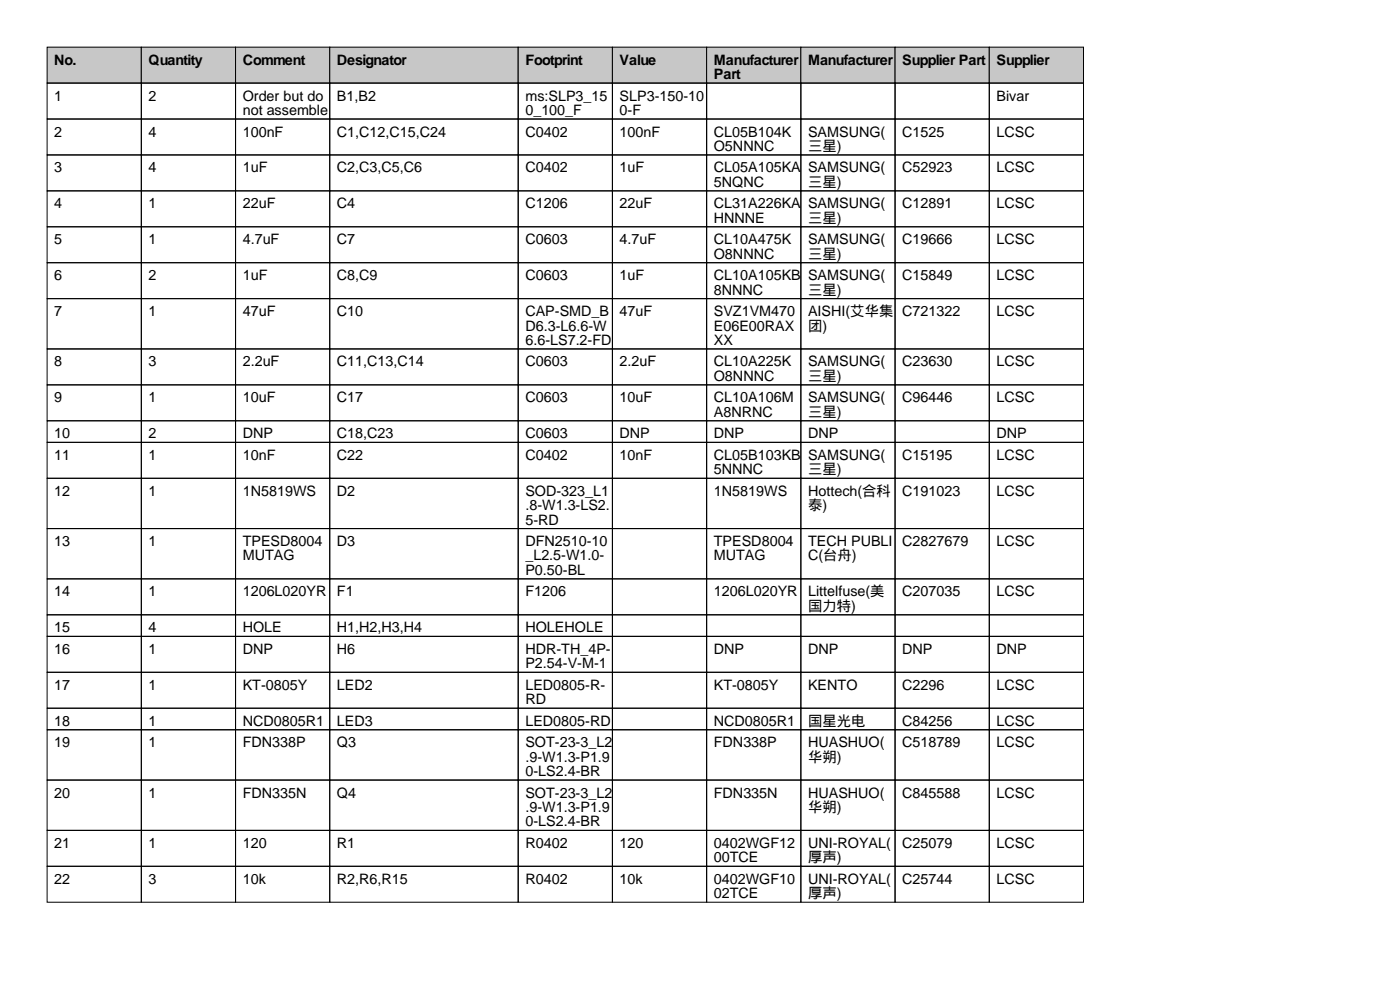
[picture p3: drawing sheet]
<svg xmlns="http://www.w3.org/2000/svg" width="297mm" height="210mm" viewBox="0 0 297 210" stroke-linecap="round" stroke-linejoin="round" font-family="sans-serif">
<defs><g id="words">
<g font-size="3">
<text x="11.5" y="13.7">No.</text>
<text x="31.5" y="13.7">Quantity</text>
<text x="51.5" y="13.7">Comment</text>
<text x="71.5" y="13.7">Designator</text>
<text x="111.5" y="13.7">Footprint</text>
<text x="131.5" y="13.7">Value</text>
<text x="151.5" y="13.7">Manufacturer</text>
<text x="151.5" y="16.8">Part</text>
<text x="171.5" y="13.7">Manufacturer</text>
<text x="191.5" y="13.7">Supplier Part</text>
<text x="211.5" y="13.7">Supplier</text>
<text x="11.5" y="21.3">1</text>
<text x="31.5" y="21.3">2</text>
<text x="51.5" y="21.3">Order but do</text>
<text x="71.5" y="21.3">B1,B2</text>
<text x="111.5" y="21.3">ms:SLP3_15</text>
<text x="131.5" y="21.3">SLP3-150-10</text>
<text x="211.5" y="21.3">Bivar</text>
<text x="11.5" y="29">2</text>
<text x="31.5" y="29">4</text>
<text x="51.5" y="24.4">not assemble</text>
<text x="51.5" y="29">100nF</text>
<text x="71.5" y="29">C1,C12,C15,C24</text>
<text x="111.5" y="24.4">0_100_F</text>
<text x="111.5" y="29">C0402</text>
<text x="131.5" y="24.4">0-F</text>
<text x="131.5" y="29">100nF</text>
<text x="151.5" y="29">CL05B104K</text>
<text x="171.5" y="29">SAMSUNG(</text>
<text x="191.5" y="29">C1525</text>
<text x="211.5" y="29">LCSC</text>
<text x="151.5" y="32">O5NNNC</text>
<text x="171.5" y="32">三星)</text>
<text x="11.5" y="36.6">3</text>
<text x="31.5" y="36.6">4</text>
<text x="51.5" y="36.6">1uF</text>
<text x="71.5" y="36.6">C2,C3,C5,C6</text>
<text x="111.5" y="36.6">C0402</text>
<text x="131.5" y="36.6">1uF</text>
<text x="151.5" y="36.6">CL05A105KA</text>
<text x="151.5" y="39.6">5NQNC</text>
<text x="171.5" y="36.6">SAMSUNG(</text>
<text x="171.5" y="39.6">三星)</text>
<text x="191.5" y="36.6">C52923</text>
<text x="211.5" y="36.6">LCSC</text>
<text x="11.5" y="44.2">4</text>
<text x="31.5" y="44.2">1</text>
<text x="51.5" y="44.2">22uF</text>
<text x="71.5" y="44.2">C4</text>
<text x="111.5" y="44.2">C1206</text>
<text x="131.5" y="44.2">22uF</text>
<text x="151.5" y="44.2">CL31A226KA</text>
<text x="151.5" y="47.2">HNNNE</text>
<text x="171.5" y="44.2">SAMSUNG(</text>
<text x="171.5" y="47.2">三星)</text>
<text x="191.5" y="44.2">C12891</text>
<text x="211.5" y="44.2">LCSC</text>
<text x="11.5" y="51.8">5</text>
<text x="31.5" y="51.8">1</text>
<text x="51.5" y="51.8">4.7uF</text>
<text x="71.5" y="51.8">C7</text>
<text x="111.5" y="51.8">C0603</text>
<text x="131.5" y="51.8">4.7uF</text>
<text x="151.5" y="51.8">CL10A475K</text>
<text x="171.5" y="51.8">SAMSUNG(</text>
<text x="191.5" y="51.8">C19666</text>
<text x="211.5" y="51.8">LCSC</text>
<text x="11.5" y="59.4">6</text>
<text x="31.5" y="59.4">2</text>
<text x="51.5" y="59.4">1uF</text>
<text x="71.5" y="59.4">C8,C9</text>
<text x="111.5" y="59.4">C0603</text>
<text x="131.5" y="59.4">1uF</text>
<text x="151.5" y="54.9">O8NNNC</text>
<text x="151.5" y="59.4">CL10A105KB</text>
<text x="171.5" y="54.9">三星)</text>
<text x="171.5" y="59.4">SAMSUNG(</text>
<text x="191.5" y="59.4">C15849</text>
<text x="211.5" y="59.4">LCSC</text>
<text x="151.5" y="62.5">8NNNC</text>
<text x="171.5" y="62.5">三星)</text>
<text x="11.5" y="67.1">7</text>
<text x="31.5" y="67.1">1</text>
<text x="51.5" y="67.1">47uF</text>
<text x="71.5" y="67.1">C10</text>
<text x="111.5" y="67.1">CAP-SMD_B</text>
<text x="111.5" y="70.1">D6.3-L6.6-W</text>
<text x="131.5" y="67.1">47uF</text>
<text x="151.5" y="67.1">SVZ1VM470</text>
<text x="151.5" y="70.1">E06E00RAX</text>
<text x="171.5" y="67.1">AISHI(艾华集</text>
<text x="171.5" y="70.1">团)</text>
<text x="191.5" y="67.1">C721322</text>
<text x="211.5" y="67.1">LCSC</text>
<text x="11.5" y="77.7">8</text>
<text x="31.5" y="77.7">3</text>
<text x="51.5" y="77.7">2.2uF</text>
<text x="71.5" y="77.7">C11,C13,C14</text>
<text x="111.5" y="73.2">6.6-LS7.2-FD</text>
<text x="111.5" y="77.7">C0603</text>
<text x="131.5" y="77.7">2.2uF</text>
<text x="151.5" y="73.2">XX</text>
<text x="151.5" y="77.7">CL10A225K</text>
<text x="171.5" y="77.7">SAMSUNG(</text>
<text x="191.5" y="77.7">C23630</text>
<text x="211.5" y="77.7">LCSC</text>
<text x="151.5" y="80.8">O8NNNC</text>
<text x="171.5" y="80.8">三星)</text>
<text x="11.5" y="85.3">9</text>
<text x="31.5" y="85.3">1</text>
<text x="51.5" y="85.3">10uF</text>
<text x="71.5" y="85.3">C17</text>
<text x="111.5" y="85.3">C0603</text>
<text x="131.5" y="85.3">10uF</text>
<text x="151.5" y="85.3">CL10A106M</text>
<text x="151.5" y="88.4">A8NRNC</text>
<text x="171.5" y="85.3">SAMSUNG(</text>
<text x="171.5" y="88.4">三星)</text>
<text x="191.5" y="85.3">C96446</text>
<text x="211.5" y="85.3">LCSC</text>
<text x="11.5" y="93">10</text>
<text x="31.5" y="93">2</text>
<text x="51.5" y="93">DNP</text>
<text x="71.5" y="93">C18,C23</text>
<text x="111.5" y="93">C0603</text>
<text x="131.5" y="93">DNP</text>
<text x="151.5" y="93">DNP</text>
<text x="171.5" y="93">DNP</text>
<text x="211.5" y="93">DNP</text>
<text x="11.5" y="97.5">11</text>
<text x="31.5" y="97.5">1</text>
<text x="51.5" y="97.5">10nF</text>
<text x="71.5" y="97.5">C22</text>
<text x="111.5" y="97.5">C0402</text>
<text x="131.5" y="97.5">10nF</text>
<text x="151.5" y="97.5">CL05B103KB</text>
<text x="151.5" y="100.6">5NNNC</text>
<text x="171.5" y="97.5">SAMSUNG(</text>
<text x="171.5" y="100.6">三星)</text>
<text x="191.5" y="97.5">C15195</text>
<text x="211.5" y="97.5">LCSC</text>
<text x="11.5" y="105.2">12</text>
<text x="31.5" y="105.2">1</text>
<text x="51.5" y="105.2">1N5819WS</text>
<text x="71.5" y="105.2">D2</text>
<text x="111.5" y="105.2">SOD-323_L1</text>
<text x="151.5" y="105.2">1N5819WS</text>
<text x="171.5" y="105.2">Hottech(合科</text>
<text x="191.5" y="105.2">C191023</text>
<text x="211.5" y="105.2">LCSC</text>
<text x="111.5" y="108.2">.8-W1.3-LS2.</text>
<text x="111.5" y="111.3">5-RD</text>
<text x="171.5" y="108.2">泰)</text>
<text x="11.5" y="115.8">13</text>
<text x="31.5" y="115.8">1</text>
<text x="51.5" y="115.8">TPESD8004</text>
<text x="51.5" y="118.9">MUTAG</text>
<text x="71.5" y="115.8">D3</text>
<text x="111.5" y="115.8">DFN2510-10</text>
<text x="111.5" y="118.9">_L2.5-W1.0-</text>
<text x="151.5" y="115.8">TPESD8004</text>
<text x="151.5" y="118.9">MUTAG</text>
<text x="171.5" y="115.8">TECH PUBLI</text>
<text x="171.5" y="118.9">C(台舟)</text>
<text x="191.5" y="115.8">C2827679</text>
<text x="211.5" y="115.8">LCSC</text>
<text x="111.5" y="121.9">P0.50-BL</text>
<text x="11.5" y="126.5">14</text>
<text x="31.5" y="126.5">1</text>
<text x="51.5" y="126.5">1206L020YR</text>
<text x="71.5" y="126.5">F1</text>
<text x="111.5" y="126.5">F1206</text>
<text x="151.5" y="126.5">1206L020YR</text>
<text x="171.5" y="126.5">Littelfuse(美</text>
<text x="171.5" y="129.5">国力特)</text>
<text x="191.5" y="126.5">C207035</text>
<text x="211.5" y="126.5">LCSC</text>
<text x="11.5" y="134.1">15</text>
<text x="31.5" y="134.1">4</text>
<text x="51.5" y="134.1">HOLE</text>
<text x="71.5" y="134.1">H1,H2,H3,H4</text>
<text x="111.5" y="134.1">HOLEHOLE</text>
<text x="11.5" y="138.7">16</text>
<text x="31.5" y="138.7">1</text>
<text x="51.5" y="138.7">DNP</text>
<text x="71.5" y="138.7">H6</text>
<text x="111.5" y="138.7">HDR-TH_4P-</text>
<text x="111.5" y="141.7">P2.54-V-M-1</text>
<text x="151.5" y="138.7">DNP</text>
<text x="171.5" y="138.7">DNP</text>
<text x="191.5" y="138.7">DNP</text>
<text x="211.5" y="138.7">DNP</text>
<text x="11.5" y="146.3">17</text>
<text x="31.5" y="146.3">1</text>
<text x="51.5" y="146.3">KT-0805Y</text>
<text x="71.5" y="146.3">LED2</text>
<text x="111.5" y="146.3">LED0805-R-</text>
<text x="111.5" y="149.4">RD</text>
<text x="151.5" y="146.3">KT-0805Y</text>
<text x="171.5" y="146.3">KENTO</text>
<text x="191.5" y="146.3">C2296</text>
<text x="211.5" y="146.3">LCSC</text>
<text x="11.5" y="153.9">18</text>
<text x="31.5" y="153.9">1</text>
<text x="51.5" y="153.9">NCD0805R1</text>
<text x="71.5" y="153.9">LED3</text>
<text x="111.5" y="153.9">LED0805-RD</text>
<text x="151.5" y="153.9">NCD0805R1</text>
<text x="171.5" y="153.9">国星光电</text>
<text x="191.5" y="153.9">C84256</text>
<text x="211.5" y="153.9">LCSC</text>
<text x="11.5" y="158.5">19</text>
<text x="31.5" y="158.5">1</text>
<text x="51.5" y="158.5">FDN338P</text>
<text x="71.5" y="158.5">Q3</text>
<text x="111.5" y="158.5">SOT-23-3_L2</text>
<text x="111.5" y="161.5">.9-W1.3-P1.9</text>
<text x="151.5" y="158.5">FDN338P</text>
<text x="171.5" y="158.5">HUASHUO(</text>
<text x="171.5" y="161.5">华朔)</text>
<text x="191.5" y="158.5">C518789</text>
<text x="211.5" y="158.5">LCSC</text>
<text x="111.5" y="164.6">0-LS2.4-BR</text>
<text x="11.5" y="169.2">20</text>
<text x="31.5" y="169.2">1</text>
<text x="51.5" y="169.2">FDN335N</text>
<text x="71.5" y="169.2">Q4</text>
<text x="111.5" y="169.2">SOT-23-3_L2</text>
<text x="111.5" y="172.2">.9-W1.3-P1.9</text>
<text x="151.5" y="169.2">FDN335N</text>
<text x="171.5" y="169.2">HUASHUO(</text>
<text x="171.5" y="172.2">华朔)</text>
<text x="191.5" y="169.2">C845588</text>
<text x="211.5" y="169.2">LCSC</text>
<text x="11.5" y="179.8">21</text>
<text x="31.5" y="179.8">1</text>
<text x="51.5" y="179.8">120</text>
<text x="71.5" y="179.8">R1</text>
<text x="111.5" y="175.3">0-LS2.4-BR</text>
<text x="111.5" y="179.8">R0402</text>
<text x="131.5" y="179.8">120</text>
<text x="151.5" y="179.8">0402WGF12</text>
<text x="171.5" y="179.8">UNI-ROYAL(</text>
<text x="191.5" y="179.8">C25079</text>
<text x="211.5" y="179.8">LCSC</text>
<text x="151.5" y="182.9">00TCE</text>
<text x="171.5" y="182.9">厚声)</text>
<text x="11.5" y="187.5">22</text>
<text x="31.5" y="187.5">3</text>
<text x="51.5" y="187.5">10k</text>
<text x="71.5" y="187.5">R2,R6,R15</text>
<text x="111.5" y="187.5">R0402</text>
<text x="131.5" y="187.5">10k</text>
<text x="151.5" y="187.5">0402WGF10</text>
<text x="151.5" y="190.5">02TCE</text>
<text x="171.5" y="187.5">UNI-ROYAL(</text>
<text x="171.5" y="190.5">厚声)</text>
<text x="191.5" y="187.5">C25744</text>
<text x="211.5" y="187.5">LCSC</text>
</g>
</g></defs>
<g fill="#c7c7c7" stroke="#000" stroke-width=".21">
<path d="M10 10h20v7.6h-20z"/>
<path d="M30 10h20v7.6h-20z"/>
<path d="M50 10h20v7.6h-20z"/>
<path d="M70 10h40v7.6h-40z"/>
<path d="M110 10h20v7.6h-20z"/>
<path d="M130 10h20v7.6h-20z"/>
<path d="M150 10h20v7.6h-20z"/>
<path d="M170 10h20v7.6h-20z"/>
<path d="M190 10h20v7.6h-20z"/>
<path d="M210 10h20v7.6h-20z"/>
</g>
<g fill="none" stroke="#000" stroke-width=".21">
<path d="M10 17.6h20v7.6h-20zM30 17.6h20v7.6h-20zM50 17.6h20v7.6h-20zM70 17.6h40v7.6h-40zM110 17.6h20v7.6h-20zM130 17.6h20v7.6h-20zM150 17.6h20v7.6h-20zM170 17.6h20v7.6h-20zM190 17.6h20v7.6h-20zM210 17.6h20v7.6h-20zM10 25.2h20v7.7h-20zM10 32.9h20v7.6h-20z"/>
<path d="M30 25.2h20v7.7h-20zM30 32.9h20v7.6h-20zM50 25.2h20v7.7h-20zM50 32.9h20v7.6h-20zM70 25.2h40v7.7h-40zM70 32.9h40v7.6h-40zM110 25.2h20v7.7h-20zM110 32.9h20v7.6h-20zM130 25.2h20v7.7h-20zM130 32.9h20v7.6h-20zM150 25.2h20v7.7h-20zM150 32.9h20v7.6h-20z"/>
<path d="M170 25.2h20v7.7h-20zM170 32.9h20v7.6h-20zM190 25.2h20v7.7h-20zM190 32.9h20v7.6h-20zM210 25.2h20v7.7h-20zM210 32.9h20v7.6h-20zM10 40.5h20v7.6h-20zM10 48.1h20v7.6h-20zM10 55.7h20v7.6h-20zM30 40.5h20v7.6h-20zM30 48.1h20v7.6h-20zM30 55.7h20v7.6h-20z"/>
<path d="M50 40.5h20v7.6h-20zM50 48.1h20v7.6h-20zM50 55.7h20v7.6h-20zM70 40.5h40v7.6h-40zM70 48.1h40v7.6h-40zM70 55.7h40v7.6h-40zM110 40.5h20v7.6h-20zM110 48.1h20v7.6h-20zM110 55.7h20v7.6h-20zM130 40.5h20v7.6h-20zM130 48.1h20v7.6h-20zM130 55.7h20v7.6h-20z"/>
<path d="M150 40.5h20v7.6h-20zM150 48.1h20v7.6h-20zM150 55.7h20v7.6h-20zM170 40.5h20v7.6h-20zM170 48.1h20v7.6h-20zM170 55.7h20v7.6h-20zM190 40.5h20v7.6h-20zM190 48.1h20v7.6h-20zM190 55.7h20v7.6h-20zM210 40.5h20v7.6h-20zM210 48.1h20v7.6h-20zM210 55.7h20v7.6h-20z"/>
<path d="M10 63.3h20v10.7h-20zM10 74h20v7.6h-20zM30 63.3h20v10.7h-20zM30 74h20v7.6h-20zM50 63.3h20v10.7h-20zM50 74h20v7.6h-20zM70 63.3h40v10.7h-40zM70 74h40v7.6h-40zM110 63.3h20v10.7h-20zM110 74h20v7.6h-20zM130 63.3h20v10.7h-20zM130 74h20v7.6h-20z"/>
<path d="M150 63.3h20v10.7h-20zM150 74h20v7.6h-20zM170 63.3h20v10.7h-20zM170 74h20v7.6h-20zM190 63.3h20v10.7h-20zM190 74h20v7.6h-20zM210 63.3h20v10.7h-20zM210 74h20v7.6h-20zM10 81.6h20v7.6h-20zM10 89.2h20v4.6h-20zM10 93.8h20v7.6h-20zM30 81.6h20v7.6h-20z"/>
<path d="M30 89.2h20v4.6h-20zM30 93.8h20v7.6h-20zM50 81.6h20v7.6h-20zM50 89.2h20v4.6h-20zM50 93.8h20v7.6h-20zM70 81.6h40v7.6h-40zM70 89.2h40v4.6h-40zM70 93.8h40v7.6h-40zM110 81.6h20v7.6h-20zM110 89.2h20v4.6h-20zM110 93.8h20v7.6h-20zM130 81.6h20v7.6h-20z"/>
<path d="M130 89.2h20v4.6h-20zM130 93.8h20v7.6h-20zM150 81.6h20v7.6h-20zM150 89.2h20v4.6h-20zM150 93.8h20v7.6h-20zM170 81.6h20v7.6h-20zM170 89.2h20v4.6h-20zM170 93.8h20v7.6h-20zM190 81.6h20v7.6h-20zM190 89.2h20v4.6h-20zM190 93.8h20v7.6h-20zM210 81.6h20v7.6h-20z"/>
<path d="M210 89.2h20v4.6h-20zM210 93.8h20v7.6h-20zM10 101.4h20v10.7h-20zM10 112.1h20v10.7h-20zM30 101.4h20v10.7h-20zM30 112.1h20v10.7h-20zM50 101.4h20v10.7h-20zM50 112.1h20v10.7h-20zM70 101.4h40v10.7h-40zM70 112.1h40v10.7h-40zM110 101.4h20v10.7h-20zM110 112.1h20v10.7h-20z"/>
<path d="M130 101.4h20v10.7h-20zM130 112.1h20v10.7h-20zM150 101.4h20v10.7h-20zM150 112.1h20v10.7h-20zM170 101.4h20v10.7h-20zM170 112.1h20v10.7h-20zM190 101.4h20v10.7h-20zM190 112.1h20v10.7h-20zM210 101.4h20v10.7h-20zM210 112.1h20v10.7h-20zM10 122.8h20v7.6h-20zM10 130.4h20v4.6h-20z"/>
<path d="M10 135h20v7.6h-20zM30 122.8h20v7.6h-20zM30 130.4h20v4.6h-20zM30 135h20v7.6h-20zM50 122.8h20v7.6h-20zM50 130.4h20v4.6h-20zM50 135h20v7.6h-20zM70 122.8h40v7.6h-40zM70 130.4h40v4.6h-40zM70 135h40v7.6h-40zM110 122.8h20v7.6h-20zM110 130.4h20v4.6h-20z"/>
<path d="M110 135h20v7.6h-20zM130 122.8h20v7.6h-20zM130 130.4h20v4.6h-20zM130 135h20v7.6h-20zM150 122.8h20v7.6h-20zM150 130.4h20v4.6h-20zM150 135h20v7.6h-20zM170 122.8h20v7.6h-20zM170 130.4h20v4.6h-20zM170 135h20v7.6h-20zM190 122.8h20v7.6h-20zM190 130.4h20v4.6h-20z"/>
<path d="M190 135h20v7.6h-20zM210 122.8h20v7.6h-20zM210 130.4h20v4.6h-20zM210 135h20v7.6h-20zM10 142.6h20v7.6h-20zM10 150.2h20v4.6h-20zM10 154.8h20v10.6h-20zM30 142.6h20v7.6h-20zM30 150.2h20v4.6h-20zM30 154.8h20v10.6h-20zM50 142.6h20v7.6h-20zM50 150.2h20v4.6h-20z"/>
<path d="M50 154.8h20v10.6h-20zM70 142.6h40v7.6h-40zM70 150.2h40v4.6h-40zM70 154.8h40v10.6h-40zM110 142.6h20v7.6h-20zM110 150.2h20v4.6h-20zM110 154.8h20v10.6h-20zM130 142.6h20v7.6h-20zM130 150.2h20v4.6h-20zM130 154.8h20v10.6h-20zM150 142.6h20v7.6h-20zM150 150.2h20v4.6h-20z"/>
<path d="M150 154.8h20v10.6h-20zM170 142.6h20v7.6h-20zM170 150.2h20v4.6h-20zM170 154.8h20v10.6h-20zM190 142.6h20v7.6h-20zM190 150.2h20v4.6h-20zM190 154.8h20v10.6h-20zM210 142.6h20v7.6h-20zM210 150.2h20v4.6h-20zM210 154.8h20v10.6h-20zM10 165.4h20v10.7h-20zM10 176.1h20v7.6h-20z"/>
<path d="M30 165.4h20v10.7h-20zM30 176.1h20v7.6h-20zM50 165.4h20v10.7h-20zM50 176.1h20v7.6h-20zM70 165.4h40v10.7h-40zM70 176.1h40v7.6h-40zM110 165.4h20v10.7h-20zM110 176.1h20v7.6h-20zM130 165.4h20v10.7h-20zM130 176.1h20v7.6h-20zM150 165.4h20v10.7h-20zM150 176.1h20v7.6h-20z"/>
<path d="M170 165.4h20v10.7h-20zM170 176.1h20v7.6h-20zM190 165.4h20v10.7h-20zM190 176.1h20v7.6h-20zM210 165.4h20v10.7h-20zM210 176.1h20v7.6h-20zM10 183.7h20v7.7h-20zM30 183.7h20v7.7h-20zM50 183.7h20v7.7h-20zM70 183.7h40v7.7h-40zM110 183.7h20v7.7h-20zM130 183.7h20v7.7h-20z"/>
<path d="M150 183.7h20v7.7h-20zM170 183.7h20v7.7h-20zM190 183.7h20v7.7h-20zM210 183.7h20v7.7h-20z"/>
</g>
<use href="#words"/>
</svg>
